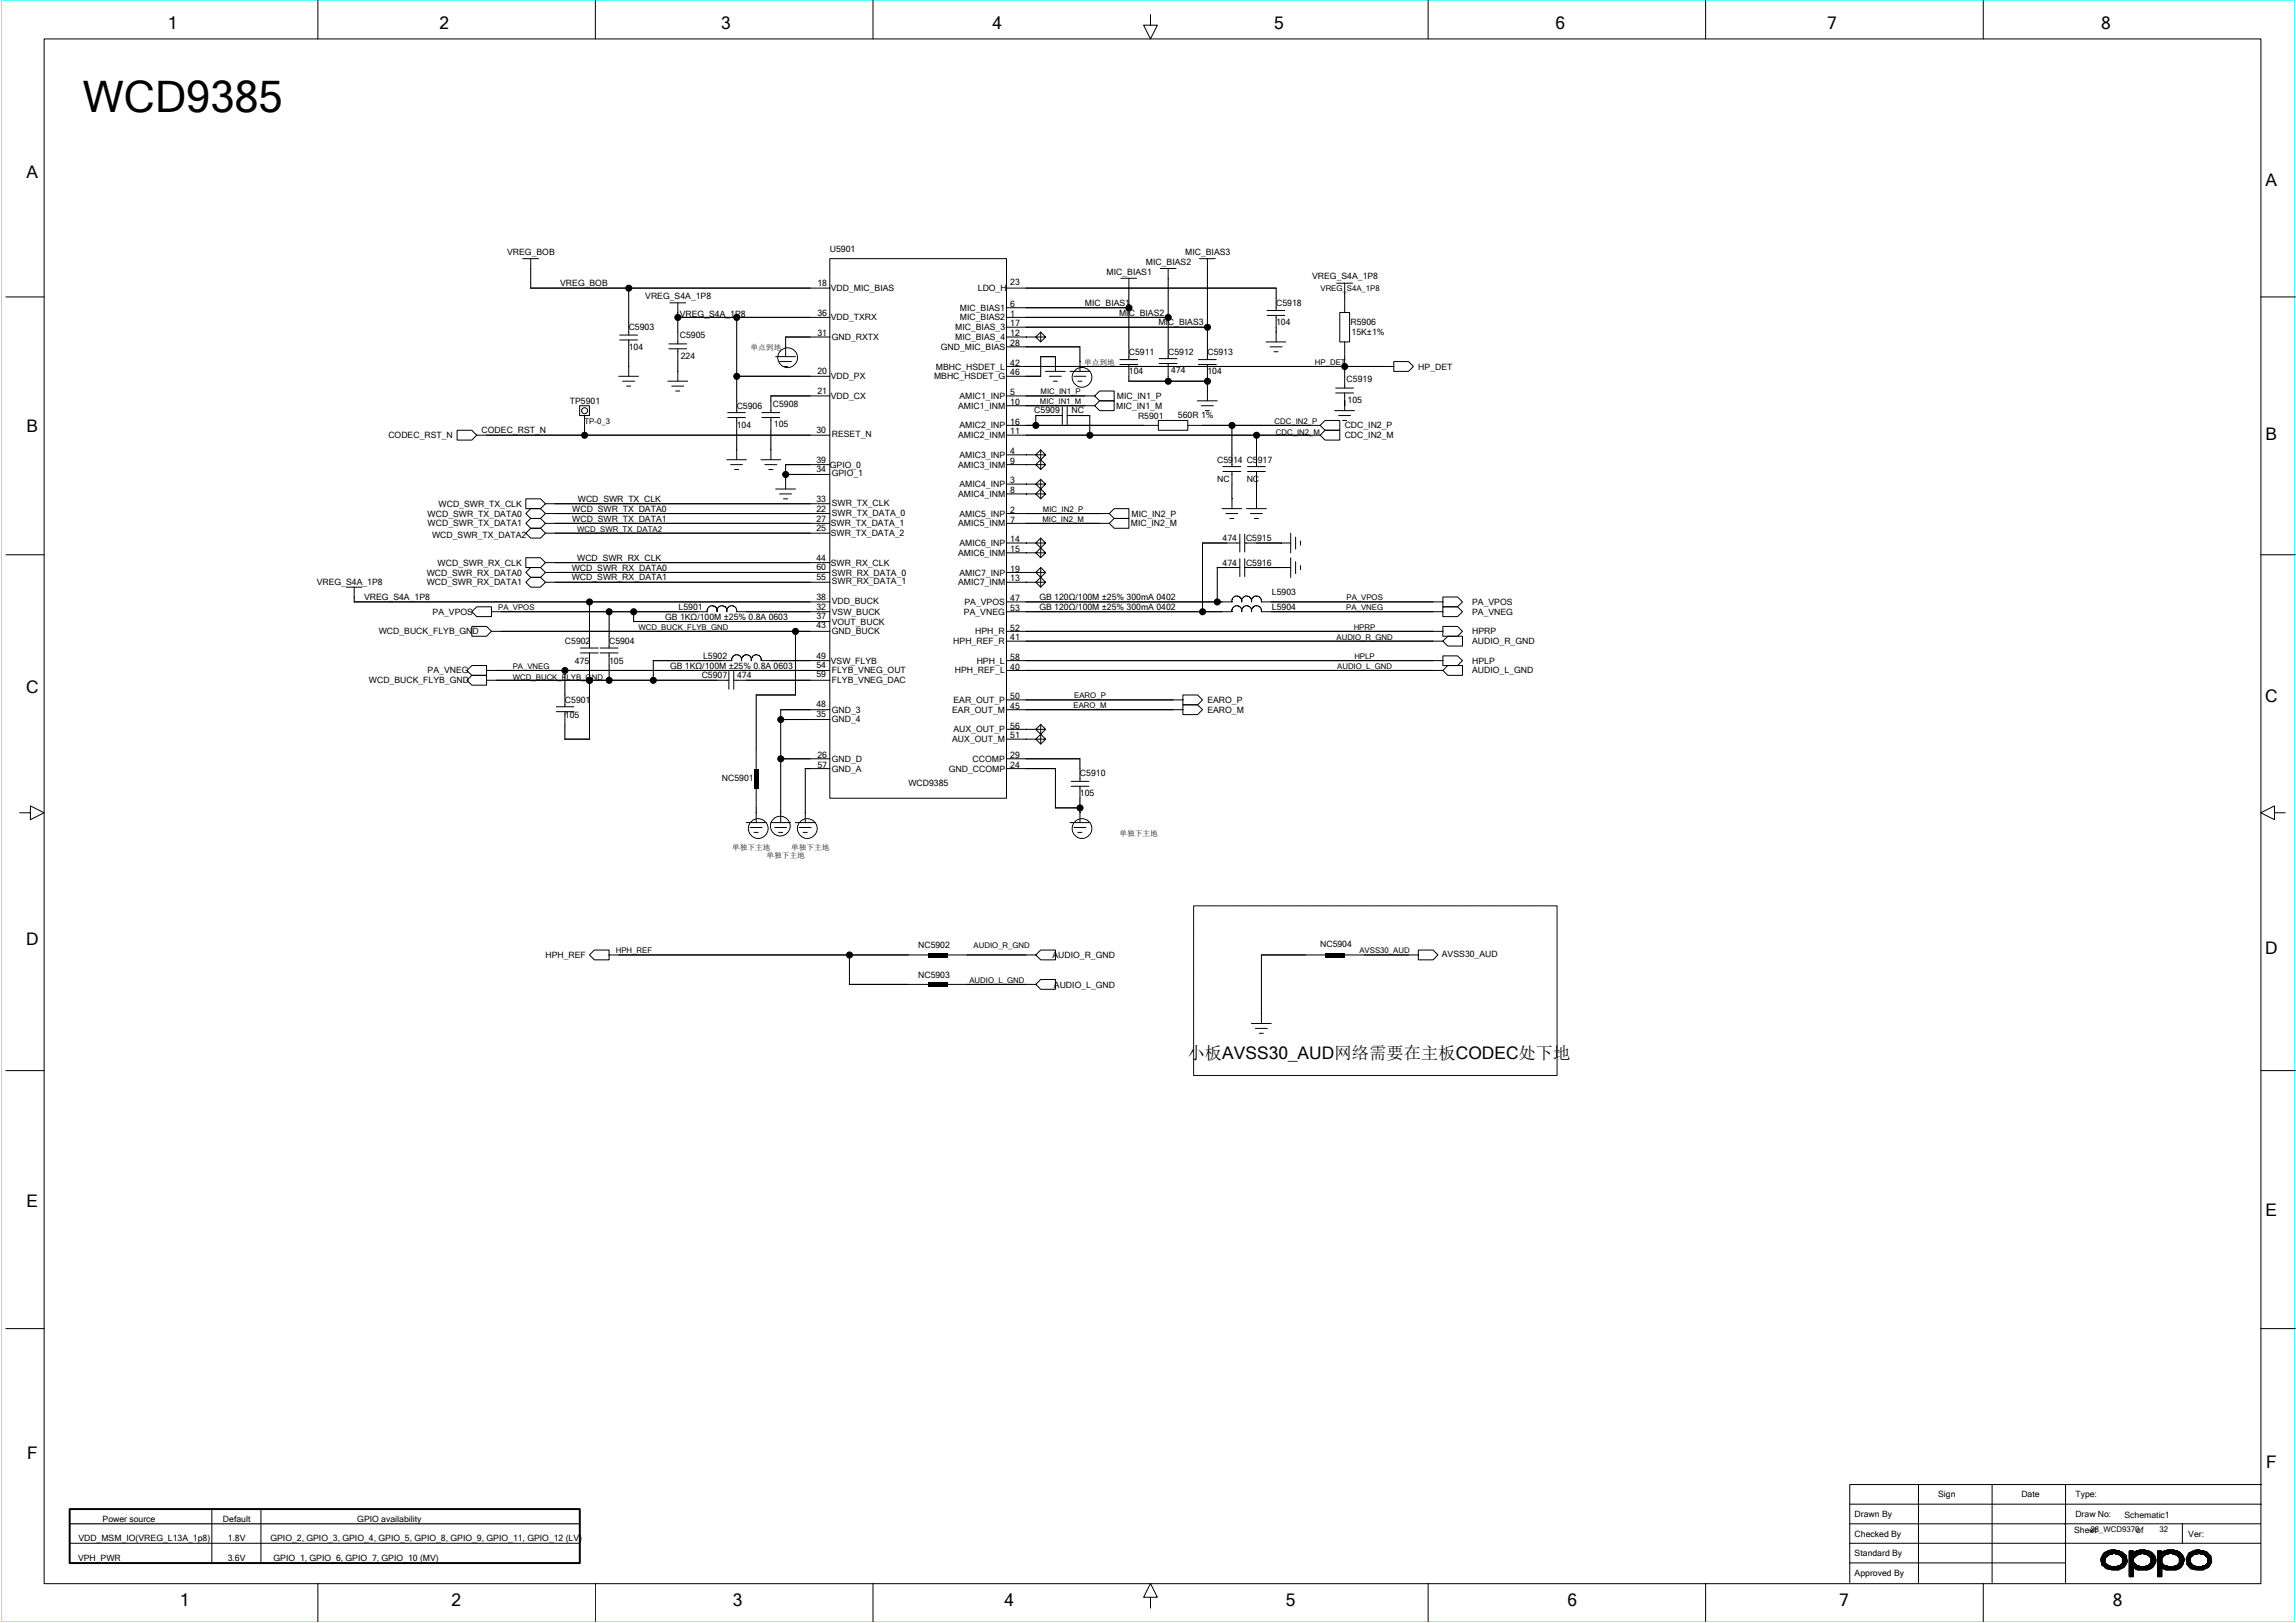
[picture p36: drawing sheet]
<svg xmlns="http://www.w3.org/2000/svg" width="297mm" height="210mm" viewBox="0 0 297 210" stroke-linecap="round" stroke-linejoin="round" font-family="sans-serif">
<defs><g id="words">
<text font-size="5.6" x="10.7" y="14.5">WCD9385</text>
<g font-size="2.2">
<text x="21.7" y="3.8">1</text>
<text x="56.9" y="3.8">2</text>
<text x="93.3" y="3.8">3</text>
<text x="128.4" y="3.8">4</text>
<text x="164.8" y="3.8">5</text>
<text x="201.2" y="3.8">6</text>
<text x="236.4" y="3.8">7</text>
<text x="271.8" y="3.8">8</text>
<text x="3.4" y="23">A</text>
<text x="293.1" y="24.1">A</text>
<text x="3.4" y="55.8">B</text>
<text x="293.1" y="57">B</text>
<text x="3.4" y="89.7">C</text>
<text x="293" y="90.8">C</text>
<text x="3.4" y="122.3">D</text>
<text x="293" y="123.5">D</text>
<text x="153.6" y="137">小板AVSS30_AUD网络需要在主板CODEC处下地</text>
<text x="3.4" y="156.2">E</text>
<text x="293.1" y="157.3">E</text>
<text x="3.5" y="188.8">F</text>
<text x="293.2" y="189.9">F</text>
<text x="23.3" y="207.8">1</text>
<text x="58.4" y="207.8">2</text>
<text x="94.8" y="207.8">3</text>
<text x="130" y="207.8">4</text>
<text x="166.4" y="207.8">5</text>
<text x="202.8" y="207.8">6</text>
<text x="237.9" y="207.8">7</text>
<text x="273.3" y="207.8">8</text>
</g>
<g font-size="1.1">
<text x="65.6" y="33">VREG_BOB</text>
<text x="107.4" y="32.6">U5901</text>
<text x="143.2" y="35.5">MIC_BIAS1</text>
<text x="148.2" y="34.2">MIC_BIAS2</text>
<text x="153.3" y="33">MIC_BIAS3</text>
<text x="72.5" y="37">VREG_BOB</text>
<text x="83.5" y="38.7">VREG_S4A_1P8</text>
<text x="87.9" y="41">VREG_S4A_1P8</text>
<text x="105.7" y="40.8">36</text>
<text x="105.7" y="37">18</text>
<text x="107.5" y="41.4">VDD_TXRX</text>
<text x="107.5" y="37.7">VDD_MIC_BIAS</text>
<text x="124.2" y="40.2">MIC_BIAS1</text>
<text x="124.2" y="41.4">MIC_BIAS2</text>
<text x="126.5" y="37.7">LDO_H</text>
<text x="130.7" y="41">1</text>
<text x="130.7" y="39.7">6</text>
<text x="130.7" y="36.9">23</text>
<text x="140.4" y="39.6">MIC_BIAS1</text>
<text x="144.8" y="40.8">MIC_BIAS2</text>
<text x="165.1" y="39.6">C5918</text>
<text x="169.8" y="36.1">VREG_S4A_1P8</text>
<text x="81.3" y="42.7">C5903</text>
<text x="81.3" y="45.3">104</text>
<text x="87.9" y="43.7">C5905</text>
<text x="88.1" y="46.4">224</text>
<text x="105.7" y="43.5">31</text>
<text x="107.6" y="44">GND_RXTX</text>
<text x="121.1" y="47.8">MBHC_HSDET_L</text>
<text x="121.7" y="45.3">GND_MIC_BIAS</text>
<text x="123.6" y="42.7">MIC_BIAS_3</text>
<text x="123.6" y="44">MIC_BIAS_4</text>
<text x="130.7" y="44.8">28</text>
<text x="130.7" y="43.5">12</text>
<text x="130.7" y="42.2">17</text>
<text x="130.7" y="47.3">42</text>
<text x="146" y="45.9">C5911</text>
<text x="149.9" y="42.1">MIC_BIAS3</text>
<text x="151.1" y="45.9">C5912</text>
<text x="156.2" y="45.9">C5913</text>
<text x="165.1" y="42.1">104</text>
<text x="174.7" y="42.1">R5906</text>
<text x="174.9" y="43.3">15K±1%</text>
<text x="183.5" y="47.8">HP_DET</text>
<text x="73.7" y="52.2">TP5901</text>
<text x="95.3" y="52.9">C5906</text>
<text x="100" y="52.6">C5908</text>
<text x="105.7" y="48.5">20</text>
<text x="105.7" y="51">21</text>
<text x="107.5" y="51.6">VDD_CX</text>
<text x="107.5" y="49.1">VDD_PX</text>
<text x="120.8" y="49.1">MBHC_HSDET_G</text>
<text x="123.9" y="52.9">AMIC1_INM</text>
<text x="124.1" y="51.6">AMIC1_INP</text>
<text x="130.7" y="51.1">5</text>
<text x="130.7" y="52.4">10</text>
<text x="130.7" y="48.6">46</text>
<text x="133.8" y="53.4">C5909</text>
<text x="138.6" y="53.4">NC</text>
<text x="144.4" y="52.9">MIC_IN1_M</text>
<text x="144.5" y="51.6">MIC_IN1_P</text>
<text x="146" y="48.5">104</text>
<text x="151.5" y="48.3">474</text>
<text x="156.2" y="48.5">104</text>
<text x="174.2" y="49.4">C5919</text>
<text x="174.3" y="52.1">105</text>
<text x="50.2" y="56.7">CODEC_RST_N</text>
<text x="62.3" y="56.1">CODEC_RST_N</text>
<text x="95.3" y="55.4">104</text>
<text x="100.1" y="55.3">105</text>
<text x="105.6" y="59.9">39</text>
<text x="105.6" y="56">30</text>
<text x="107.6" y="56.6">RESET_N</text>
<text x="123.9" y="56.7">AMIC2_INM</text>
<text x="124.1" y="55.4">AMIC2_INP</text>
<text x="124.1" y="59.2">AMIC3_INP</text>
<text x="130.7" y="56.2">11</text>
<text x="130.7" y="58.7">4</text>
<text x="130.7" y="54.9">16</text>
<text x="147.2" y="54.2">R5901</text>
<text x="152.4" y="54.1">560R 1%</text>
<text x="157.5" y="59.9">C5914 C5917</text>
<text x="174" y="55.4">CDC_IN2_P</text>
<text x="174" y="56.7">CDC_IN2_M</text>
<text x="56.7" y="65.6">WCD_SWR_TX_CLK</text>
<text x="74.8" y="64.9">WCD_SWR_TX_CLK</text>
<text x="105.6" y="61.1">34</text>
<text x="105.6" y="64.9">33</text>
<text x="107.4" y="60.5">GPIO_0</text>
<text x="107.6" y="61.6">GPIO_1</text>
<text x="107.6" y="65.4">SWR_TX_CLK</text>
<text x="123.9" y="60.5">AMIC3_INM</text>
<text x="123.9" y="64.3">AMIC4_INM</text>
<text x="124.1" y="63">AMIC4_INP</text>
<text x="130.7" y="62.5">3</text>
<text x="130.7" y="63.8">8</text>
<text x="130.7" y="60">9</text>
<text x="157.5" y="62.4">NC</text>
<text x="161.3" y="62.4">NC</text>
<text x="55.3" y="66.8">WCD_SWR_TX_DATA0</text>
<text x="55.3" y="68.1">WCD_SWR_TX_DATA1</text>
<text x="55.9" y="69.6">WCD_SWR_TX_DATA2</text>
<text x="74" y="66.2">WCD_SWR_TX_DATA0</text>
<text x="74" y="67.5">WCD_SWR_TX_DATA1</text>
<text x="105.6" y="68.7">25</text>
<text x="105.6" y="67.5">27</text>
<text x="105.6" y="66.2">22</text>
<text x="107.5" y="68.1">SWR_TX_DATA_1</text>
<text x="107.5" y="69.4">SWR_TX_DATA_2</text>
<text x="107.6" y="66.7">SWR_TX_DATA_0</text>
<text x="123.9" y="68.1">AMIC5_INM</text>
<text x="123.9" y="71.9">AMIC6_INM</text>
<text x="124.1" y="66.8">AMIC5_INP</text>
<text x="124.1" y="70.7">AMIC6_INP</text>
<text x="130.7" y="66.3">2</text>
<text x="130.7" y="70.1">14</text>
<text x="130.7" y="67.6">7</text>
<text x="130.7" y="71.4">15</text>
<text x="146.3" y="68.1">MIC_IN2_M</text>
<text x="146.4" y="66.8">MIC_IN2_P</text>
<text x="158.2" y="70">474</text>
<text x="161.2" y="70">C5915</text>
<text x="41" y="75.7">VREG_S4A_1P8</text>
<text x="47.1" y="77.6">VREG_S4A_1P8</text>
<text x="55.2" y="74.5">WCD_SWR_RX_DATA0</text>
<text x="55.2" y="75.7">WCD_SWR_RX_DATA1</text>
<text x="56.6" y="73.2">WCD_SWR_RX_CLK</text>
<text x="74" y="73.8">WCD_SWR_RX_DATA0</text>
<text x="74" y="75.1">WCD_SWR_RX_DATA1</text>
<text x="74.7" y="72.6">WCD_SWR_RX_CLK</text>
<text x="105.6" y="77.6">38</text>
<text x="105.6" y="72.6">44</text>
<text x="105.6" y="75.1">55</text>
<text x="105.6" y="73.7">60</text>
<text x="107.5" y="73.2">SWR_RX_CLK</text>
<text x="107.6" y="74.5">SWR_RX_DATA_0</text>
<text x="107.6" y="75.6">SWR_RX_DATA_1</text>
<text x="123.9" y="75.7">AMIC7_INM</text>
<text x="124.1" y="74.5">AMIC7_INP</text>
<text x="130.7" y="75.2">13</text>
<text x="130.7" y="77.8">47</text>
<text x="130.7" y="74">19</text>
<text x="134.5" y="77.6">GB 120Ω/100M ±25% 300mA 0402</text>
<text x="158.2" y="73.2">474</text>
<text x="161.2" y="73.2">C5916</text>
<text x="164.5" y="77">L5903</text>
<text x="49" y="82.1">WCD_BUCK_FLYB_GND</text>
<text x="56" y="79.5">PA_VPOS</text>
<text x="73.1" y="83.3">C5902</text>
<text x="78.8" y="83.4">C5904</text>
<text x="86.1" y="80.2">GB 1KΩ/100M ±25% 0.8A 0603</text>
<text x="87.8" y="78.9">L5901</text>
<text x="105.6" y="81.3">43</text>
<text x="105.6" y="80">37</text>
<text x="105.6" y="78.9">32</text>
<text x="107.6" y="79.5">VSW_BUCK</text>
<text x="107.6" y="80.8">VOUT_BUCK</text>
<text x="107.6" y="82.1">GND_BUCK</text>
<text x="107.6" y="78.1">VDD_BUCK</text>
<text x="123.3" y="83.4">HPH_REF_R</text>
<text x="124.7" y="79.5">PA_VNEG</text>
<text x="124.8" y="78.3">PA_VPOS</text>
<text x="126.2" y="82.1">HPH_R</text>
<text x="130.7" y="79">53</text>
<text x="130.7" y="81.6">52</text>
<text x="130.7" y="82.8">41</text>
<text x="134.5" y="78.9">GB 120Ω/100M ±25% 300mA 0402</text>
<text x="164.5" y="78.9">L5904</text>
<text x="190.5" y="78.3">PA_VPOS</text>
<text x="190.5" y="79.5">PA_VNEG</text>
<text x="190.5" y="82.1">HPRP</text>
<text x="190.5" y="83.4">AUDIO_R_GND</text>
<text x="47.7" y="88.4">WCD_BUCK_FLYB_GND</text>
<text x="55.3" y="87.1">PA_VNEG</text>
<text x="74.4" y="85.9">475</text>
<text x="78.8" y="85.9">105</text>
<text x="86.7" y="86.5">GB 1KΩ/100M ±25% 0.8A 0603</text>
<text x="90.8" y="87.8">C5907</text>
<text x="91" y="85.2">L5902</text>
<text x="95.4" y="87.8">474</text>
<text x="105.6" y="85.2">49</text>
<text x="105.6" y="87.6">59</text>
<text x="105.6" y="86.4">54</text>
<text x="107.5" y="85.9">VSW_FLYB</text>
<text x="107.6" y="87.1">FLYB_VNEG_OUT</text>
<text x="107.6" y="88.4">FLYB_VNEG_DAC</text>
<text x="123.5" y="87.1">HPH_REF_L</text>
<text x="126.4" y="85.9">HPH_L</text>
<text x="130.7" y="85.4">58</text>
<text x="130.7" y="86.6">40</text>
<text x="190.5" y="85.9">HPLP</text>
<text x="190.5" y="87.1">AUDIO_L_GND</text>
<text x="73.1" y="92.9">105</text>
<text x="73.1" y="91">C5901</text>
<text x="105.6" y="91.4">48</text>
<text x="105.6" y="92.7">35</text>
<text x="107.6" y="93.5">GND_4</text>
<text x="107.6" y="92.2">GND_3</text>
<text x="123.2" y="92.2">EAR_OUT_M</text>
<text x="123.4" y="91">EAR_OUT_P</text>
<text x="123.4" y="94.8">AUX_OUT_P</text>
<text x="130.7" y="95.5">51</text>
<text x="130.7" y="91.7">45</text>
<text x="130.7" y="90.4">50</text>
<text x="130.7" y="94.3">56</text>
<text x="156.2" y="91">EARO_P</text>
<text x="156.2" y="92.2">EARO_M</text>
<text x="93.4" y="101.1">NC5901</text>
<text x="105.7" y="99.3">57</text>
<text x="105.7" y="98.1">26</text>
<text x="107.6" y="98.6">GND_D</text>
<text x="107.6" y="99.8">GND_A</text>
<text x="117.5" y="101.7">WCD9385</text>
<text x="122.8" y="99.8">GND_CCOMP</text>
<text x="123.2" y="96">AUX_OUT_M</text>
<text x="125.8" y="98.6">CCOMP</text>
<text x="130.7" y="99.3">24</text>
<text x="130.7" y="98.1">29</text>
<text x="139.7" y="100.5">C5910</text>
<text x="139.7" y="103">105</text>
<text x="70.6" y="124">HPH_REF</text>
<text x="118.8" y="122.7">NC5902</text>
<text x="136.2" y="124">AUDIO_R_GND</text>
<text x="170.8" y="122.5">NC5904</text>
<text x="186.5" y="123.8">AVSS30_AUD</text>
<text x="118.8" y="126.5">NC5903</text>
<text x="136.4" y="127.8">AUDIO_L_GND</text>
<text x="13.3" y="196.9">Power source</text>
<text x="28.8" y="196.9">Default</text>
<text x="46.2" y="196.9">GPIO availability</text>
<text x="239.9" y="196.3">Drawn By</text>
<text x="250.7" y="193.7">Sign</text>
<text x="261.5" y="193.7">Date</text>
<text x="268.5" y="193.7">Type:</text>
<text x="268.5" y="196.3">Draw No:</text>
<text x="274.8" y="196.4">Schematic1</text>
<text x="10.1" y="202">VPH_PWR</text>
<text x="10.1" y="199.4">VDD_MSM_IO(VREG_L13A_1p8)</text>
<text x="29.5" y="202">3.6V</text>
<text x="29.5" y="199.4">1.8V</text>
<text x="35" y="199.4">GPIO_2, GPIO_3, GPIO_4, GPIO_5, GPIO_8, GPIO_9, GPIO_11, GPIO_12 (LV)</text>
<text x="35.4" y="202">GPIO_1, GPIO_6, GPIO_7, GPIO_10 (MV)</text>
<text x="239.9" y="198.8">Checked By</text>
<text x="239.9" y="201.3">Standard By</text>
<text x="239.9" y="203.9">Approved By</text>
<text x="268.3" y="198.3">Sheet</text>
<text x="283.1" y="198.8">Ver:</text>
</g>
<g font-size="1">
<text x="170.8" y="37.7">VREG_S4A_1P8</text>
<text x="97.1" y="45.3">单点到地</text>
<text x="140.3" y="47.2">单点到地</text>
<text x="170.1" y="47.2">HP_DET</text>
<text x="134.5" y="52.3">MIC_IN1_M</text>
<text x="134.6" y="51">MIC_IN1_P</text>
<text x="75.6" y="54.8">TP-0_3</text>
<text x="164.9" y="54.8">CDC_IN2_P</text>
<text x="165.1" y="56.2">CDC_IN2_M</text>
<text x="74.7" y="68.8">WCD_SWR_TX_DATA2</text>
<text x="134.8" y="67.5">MIC_IN2_M</text>
<text x="134.9" y="66.2">MIC_IN2_P</text>
<text x="174.2" y="77.7">PA_VPOS</text>
<text x="64.4" y="78.9">PA_VPOS</text>
<text x="82.6" y="81.5">WCD_BUCK_FLYB_GND</text>
<text x="172.9" y="82.7">AUDIO_R_GND</text>
<text x="174.2" y="78.9">PA_VNEG</text>
<text x="175.1" y="81.5">HPRP</text>
<text x="66.3" y="86.5">PA_VNEG</text>
<text x="66.4" y="87.9">WCD_BUCK_FLYB_GND</text>
<text x="173" y="86.5">AUDIO_L_GND</text>
<text x="175.2" y="85.3">HPLP</text>
<text x="138.9" y="91.6">EARO_M</text>
<text x="139" y="90.3">EARO_P</text>
<text x="94.7" y="110">单独下主地</text>
<text x="99.2" y="111">单独下主地</text>
<text x="102.3" y="110">单独下主地</text>
<text x="144.8" y="108.1">单独下主地</text>
<text x="79.7" y="123.3">HPH_REF</text>
<text x="126" y="122.7">AUDIO_R_GND</text>
<text x="175.9" y="123.3">AVSS30_AUD</text>
<text x="125.4" y="127.1">AUDIO_L_GND</text>
<text x="270.5" y="198.2">28_WCD9370of</text>
<text x="279.4" y="198.2">32</text>
</g>
</g></defs>
<path d="M.1 0h296.8v209.8h-296.8z" fill="none" stroke="#0ff" stroke-width=".13"/>
<g fill="none" stroke="#000" stroke-width=".13">
<path d="M5.7 5h286.8v199.9h-286.8zM41.1 .1v4.9M77 .1v4.9M112.9 .1v4.9M148.8 1.9v1.4h.9l-.9 1.7-.8-1.7h.8M184.8 .1v4.9M220.7 .1v4.9M256.6 .1v4.9M.8 38.4h4.9M67.6 33.5h2.1M68.6 37.3h38.8M68.7 33.5v3.8"/>
<path d="M81.3 37.3v6M86.7 39.2h2M87.7 39.2v5.3M107.4 33.5h22.8v69.8h-22.8zM130.2 37.3h34.9v2.9M130.2 39.8h15.8M130.2 33.5h.1M145 36h2.1M146 36v10.5M150.1 34.7h2M151.1 34.7v11.7M155.2 33.5h2"/>
<path d="M156.2 33.5v13M172.9 36.6h2.1M174 36.6v3.8M292.5 38.4h4.5M59.1 55.7h1.9l.7 .6-.7 .6h-1.9zM61.7 56.3h45.7M75 52.5h1.3v1.3h-1.3zM75.6 53.7v2.6M80 48.7h2.6M80.2 43.3h2.3M80.2 44h2.3M80.6 49.3h1.5"/>
<path d="M81.1 50h.5M81.3 44v4.7M86.4 49.3h2.6M86.5 45.1h2.3M86.5 44.5h2.3M86.9 50h1.6M87.4 50.6h.5M87.7 41.1h19.7M87.7 45.1v4.2M94 59.5h2.6M94.1 54h2.3M94.1 53.4h2.3"/>
<path d="M95.3 48.7h12.1M95.3 41.1v12.3M95.3 54v5.5M98.4 59.5h2.6M98.6 54h2.3M98.6 53.4h2.3M99.7 51.2h7.7M99.7 54v5.5M99.7 51.2v2.2M100.3 46.1h2.6M100.9 46.8h1.5M101.4 47.4h.5"/>
<path d="M101.6 43.6h5.8M101.6 43.6v2.5M130.2 47.4h50.1M130.2 56.3h40.6M130.2 44.9h9.5v3.1M130.2 48.7h4.4M130.2 52.5h11.4M130.2 55h19.7M130.2 41.1h20.9M130.2 43.6h3.8M130.2 51.2h11.4M130.2 42.3h26"/>
<path d="M130.2 58.8h3.8M134 58.8h1.3l-.7 .7-.6-.7 .6-.6 .7 .6M134 43.6h1.3l-.7 .6-.6-.6 .6-.6 .7 .6M134.6 46.1h1.9v1.9M134.6 46.1v2.6M134.6 58.2v2.5M134.6 42.9v1.3M135.3 48h2.5M135.8 48.7h1.5M136.3 49.3h.5M137.4 53.8h-3.4v1.3M137.4 52.6v2.3"/>
<path d="M138.1 53.8h2.9v2.5M138.1 52.6v2.3M138.4 48h2.6M138.9 48.7h1.6M139.4 49.3h.6M141.6 51.2l.7-.6h1.8v1.3h-1.8zM141.6 52.5l.7-.6h1.8v1.2h-1.8zM144.9 46.5h2.3M144.9 47.2h2.3M146 49.3h10.2M146 47.2v2.1M149.9 54.4h3.8v1.3h-3.8z"/>
<path d="M150 47h2.3M150 46.4h2.3M151.1 47v2.3M153.6 55h17.2M154.9 51.9h2.6M155 46.5h2.3M155 47.2h2.3M155.4 52.5h1.6M155.9 53.1h.6M156.2 47.2v4.7M159.4 55v5.4M162.6 56.3v4.1"/>
<path d="M163.8 44.2h2.5M163.9 40.2h2.3M163.9 40.8h2.3M164.3 44.9h1.6M164.8 45.5h.6M165.1 40.8v3.4M170.8 56.3l.6-.6h1.9v1.2h-1.9zM171.4 54.4h1.9v1.3h-1.9l-.6-.7zM172.7 53.1h2.5M172.8 50.8h2.3M172.8 50.2h2.3M173.2 53.8h1.5"/>
<path d="M173.3 40.4h1.3v3.8h-1.3zM173.7 54.4h.5M174 44.2v6M174 50.8v2.3M180.3 46.8h1.9l.7 .6-.7 .6h-1.9zM.8 71.8h4.9M44.8 76h2M45.8 77.9h61.6M45.8 76v1.9M61.7 78.5h1.9v1.3h-1.9l-.7-.7zM63.6 79.1h27.9M68 72.2h1.9l.7 .6-.7 .6h-1.9z"/>
<path d="M68 64.5h1.9l.7 .7-.7 .6h-1.9zM68 66.4l.7-.6h1.2l.7 .6-.7 .7h-1.2zM68 74.1l.7-.7h1.2l.7 .7-.7 .6h-1.2zM68 67.7l.7-.6h1.2l.7 .6-.7 .6h-1.2zM68 75.3l.7-.6h1.2l.7 .6-.7 .7h-1.2zM68 69l.7-.7h1.2l.7 .7-.7 .6h-1.2zM70.5 72.8h36.9M70.5 65.2h36.9M70.5 66.4h36.9M70.5 74.1h36.9M70.5 67.7h36.9M70.5 75.3h36.9"/>
<path d="M70.5 69h36.9M76.3 77.9v5.9M78.8 79.1v4.7M82 79.1v1.3M92 78.4a.67 .67 0 0 1 .8 .6M92 78.4l-.4 .3-.1 .4M92.8 78.9v.2a.64 .64 0 0 1 .5-.7 .64 .64 0 0 1 .7 .6M94.5 78.4a.67 .67 0 0 1 .8 .6M94.5 78.4a.64 .64 0 0 0-.5 .7v-.2M94.5 60.1h1.6M95 60.7h.6M95.3 78.9v.2"/>
<path d="M99 60.1h1.5M99.5 60.7h.5M100.3 63.3h2.6M100.9 63.9h1.5M101.4 64.5h.5M101.6 60.1h5.8M101.6 61.4h5.8M101.6 60.1v3.2M107.4 79.1h-12.1M130.2 60.1h3.8M130.2 63.9h3.8M130.2 66.4h13.3"/>
<path d="M130.2 74.1h3.8M130.2 67.7h13.3M130.2 75.3h3.8M130.2 79.1h29.2M130.2 62.6h3.8M130.2 71.5h3.8M130.2 70.3h3.8M134 62.6h1.3l-.7 .7-.6-.7 .6-.6 .7 .6M134 63.9h1.3l-.7 .6-.6-.6 .6-.6 .7 .6M134 70.3h1.3l-.7 .6-.6-.6 .6-.7 .7 .7M134 71.5h1.3l-.7 .7-.6-.7 .6-.6 .7 .6M134 60.1h1.3l-.7 .6-.6-.6 .6-.6 .7 .6"/>
<path d="M134 74.1h1.3l-.7 .6-.6-.6 .6-.7 .7 .7M134 75.3h1.3l-.7 .7-.6-.7 .6-.6 .7 .6M134.6 62v2.5M134.6 69.6v2.6M134.6 73.4v2.6M143.5 66.4l.6-.6h1.9v1.3h-1.9zM144.1 67.1h1.9v1.2h-1.9l-.6-.6zM155.6 70.3h4.8M155.6 70.3v8.9M157.5 73.4h2.9M157.5 73.4v4.5M158.1 65.8h2.6"/>
<path d="M158.2 61h2.3M158.2 60.4h2.3M158.6 66.4h1.5M159.1 67.1h.5M159.4 61v4.8M159.4 77.9h-29.2M159.9 78.4a.67 .67 0 0 1 .8 .6M159.9 77.1h.2a.64 .64 0 0 1 .6 .6M159.9 77.1a.63 .63 0 0 0-.5 .8M159.9 78.4a.63 .63 0 0 0-.5 .7M160.4 69.1v2.3M160.4 72.3v2.3"/>
<path d="M160.7 78.9v.2a.64 .64 0 0 1 .5-.7 .64 .64 0 0 1 .7 .6M160.7 77.7v.2a.64 .64 0 0 1 .5-.8 .64 .64 0 0 1 .7 .6M161 70.3h6M161 73.4h6M161 69.1v2.3M161 72.3v2.3M161.3 65.8h2.5M161.4 61h2.3M161.4 60.4h2.3M161.8 66.4h1.5M161.9 78.9v.2a.64 .64 0 0 1 .6-.7 .64 .64 0 0 1 .7 .6M161.9 77.7v.2a.64 .64 0 0 1 .6-.8 .64 .64 0 0 1 .7 .6"/>
<path d="M162.3 67.1h.5M162.6 61v4.8M163.2 77.9h23.5M163.2 77.7v.2M163.2 78.9v.2M167 69v2.5M167 72.2v2.5M167.6 69.5v1.5M167.6 72.7v1.5M168.3 70v.5M168.3 73.2v.5M186.7 77.2h1.9l.6 .7-.6 .6h-1.9z"/>
<path d="M186.7 78.5h1.9l.6 .6-.6 .7h-1.9zM186.7 79.1h-23.5M292.5 71.8h4.5M61 81h1.9l.7 .7-.7 .6h-1.9zM61 87.4h1.9v1.2h-1.9l-.6-.6zM61 86.1h1.9v1.3h-1.9l-.6-.7zM62.9 86.7h44.5M62.9 88h31.4M63.6 81.7h43.8M72 92.1h2.2M72 91.4h2.2M73.1 92.1v3.6"/>
<path d="M73.1 86.7v4.7M75.1 84.5h2.3M75.1 83.8h2.3M76.3 84.5v11.1h-3.2M77.7 84.5h2.3M77.7 83.8h2.3M78.8 84.5v3.5M82 80.4h25.4M84.5 85.5h10.2M84.5 85.5v2.5M94.3 86.9v2.3M94.7 85.5a.64 .64 0 0 1 .6-.8 .64 .64 0 0 1 .6 .8 .65 .65 0 0 1 .7-.8 .65 .65 0 0 1 .6 .8 .64 .64 0 0 1 .6-.8 .64 .64 0 0 1 .6 .8h9"/>
<path d="M94.9 88h12.5M94.9 86.9v2.3M97.8 89.9h5.1M97.8 89.9v9.6M101 93.1h6.4M101 91.8h6.4M101 98.2h6.4M101 91.8v14.6M102.9 81.7v8.2M104.2 99.4h3.2M104.2 99.4v7M130.2 98.2h9.5v2.9"/>
<path d="M130.2 99.4h6.3v5.1M130.2 85.5h56.5M130.2 86.7h56.5M130.2 81.7h56.5M130.2 91.8h22.9M130.2 83h56.5M130.2 90.6h22.9M130.2 95.6h3.8M130.2 94.4h3.8M134 94.4h1.3l-.7 .6-.6-.6 .6-.7 .7 .7M134 95.6h1.3l-.7 .7-.6-.7 .6-.6 .7 .6M134.6 93.7v2.6"/>
<path d="M153 89.9h1.9l.7 .7-.7 .6h-1.9zM153 91.2h1.9l.7 .6-.7 .7h-1.9zM186.7 81h1.9l.6 .7-.6 .6h-1.9zM186.7 84.9h1.9l.6 .6-.6 .6h-1.9zM187.3 86.1h1.9v1.3h-1.9l-.6-.7zM187.3 82.3h1.9v1.3h-1.9l-.6-.6zM2.5 105.2h1.4v-.9l1.8 .9-1.8 .8v-.8M96.5 106.4h2.6M97 107.1h1.6M97.6 107.7h.5M97.8 102v4.4M99.7 106.4h2.6"/>
<path d="M100.2 107.1h1.6M100.7 107.7h.6M102.9 106.4h2.5M103.4 107.1h1.5M103.9 107.7h.5M136.5 104.5h3.2M138.4 106.4h2.6M138.6 101.1h2.3M138.6 101.7h2.3M138.9 107.1h1.6M139.4 107.7h.6M139.7 101.7v4.7"/>
<path d="M154.4 117.2h47v21.9h-47zM294.3 105.2v-.9l-1.8 .9 1.8 .8v-.8h1.4M.8 138.5h4.9M76.9 122.9h1.9v1.3h-1.9l-.6-.7zM78.8 123.5h41.3M109.9 127.4h10.2M109.9 123.5v3.9M122.6 123.5h11.4M122.6 127.4h11.4M134.6 126.7h1.9v1.3h-1.9l-.6-.6zM134.6 122.9h1.9v1.3h-1.9l-.6-.7zM161.9 132.4h2.6"/>
<path d="M162.4 133.1h1.6M162.9 133.7h.5M163.2 123.5h8.2M163.2 123.5v8.9M173.9 123.5h9.6M183.5 122.9h1.9l.6 .6-.6 .7h-1.9zM292.5 138.5h4.5M.8 171.9h4.9M292.5 171.9h4.5M9 199.7h66M27.4 195.2v7M33.8 195.2v7"/>
<path d="M239.3 194.6h53.3M248.2 192v12.7M257.7 192v12.7M267.2 192v12.7M282.3 197.1v2.6M292.5 199.7h-53.2M292.5 197.1h-53.2M292.6 192.1h-53.3v12.6M41.1 204.9v4.9M77 204.9v4.9M112.9 204.9v4.9M148.8 206.7h.9l-.9-1.8-.8 1.8h.8v1.3"/>
<path d="M184.8 204.9v4.9M220.7 204.9v4.9M239.3 202.2h27.9M256.6 204.9v4.9M271.8 201.6h.6M271.8 201.7h.5M271.8 201.8h.5M271.8 202h.5M271.8 202.1h.5M271.9 201.3h.8M271.9 202.3h.7M271.9 202.5h.8"/>
<path d="M271.9 202.2h.4M271.9 201.4v1.1M272 202.6h.8M272.1 201.2v1.3M272.1 201.2v1.4h.6M272.2 202.2v.4h.7M272.2 200.9a2.21 2.21 0 0 1 2.9 .4l.1 .8-.4 .6-.7 .4h-.7l-.8-.1-.7-.5-.1-.8zM272.2 201v1.6v-1.5v.1M272.3 201.6l.5-.4 .6-.3 .8 .3 .4 .4v.6l-.4 .4-.8 .1-.6-.1-.5-.4zM272.3 200.9v1.8h2.5v-1.7M272.3 200.8h2.2M272.4 200.8v.7"/>
<path d="M272.4 202.3v.5M272.6 202.5v.5h1.9M272.6 200.8v.6h-.7M272.7 200.7v.5M272.7 202.4v.6M272.7 200.7h1.4M272.8 200.7v.5h-.8M272.8 202.6v.4M272.9 200.7v.4M272.9 202.6v.4M272.9 200.6h.8M273.1 202.7v.4"/>
<path d="M273.1 200.7v.4M273.2 203.1h1M273.2 200.5v.6M273.2 202.7v.4M273.3 200.5v.6h-1.3M273.3 202.7v.4M273.4 200.5v.4M273.4 202.7v.4M273.6 200.5v.4M273.6 202.7v.4M273.7 200.5v.6h1.2M273.7 202.7v.4"/>
<path d="M273.8 200.7v.4M273.8 202.7v.4M274 200.7v.4M274 202.6v.5M274.1 202.6h.9M274.1 200.7v.4M274.1 202.6v.5M274.1 201.2h.9v1.3h-.7M274.2 200.7v.5M274.2 202.6v.4M274.3 201.3h.8v1h-.7M274.3 202.4v.6h-1.5"/>
<path d="M274.3 200.8v.5M274.4 201.4h.7M274.5 202.3v.5M274.5 200.8v.6M274.6 201.8h.6M274.6 202h.6M274.6 202.1h.6M274.6 202.2h.5M274.6 201.6h.5M274.6 201.7h.5M274.6 202.2v.6M274.6 200.8v.8"/>
<path d="M274.6 200.9h-2.4M274.7 200.9v1.9h-2.4M275.5 200.8h2.8M275.5 200.9h2.9M275.5 203h.5M275.5 203.1h.5M275.5 200.7h.5M275.5 203.2h.5M275.5 203.3h.5M275.5 203.5h.5M275.5 203.6h.5M275.5 203.7h.5"/>
<path d="M275.5 203.9h.5M275.5 201.2h1.1M275.5 202.6h1M275.5 202.5h.9M275.5 202.3h.7M275.5 202.2h.6M275.5 201.6h.5M275.5 201.7h.5M275.5 201.8h.5M275.5 202h.5M275.5 202.1h.5M275.5 200.7v3.3h.5v-3.3"/>
<path d="M275.5 200.7h.5v.2v-.1h.1a2.27 2.27 0 0 1 2.3 .1 1.03 1.03 0 0 1 .3 1.6l-.3 .3-.5 .3h-1.4l-.5-.3v1.2h-.5zM275.6 200.7v3.3M275.7 200.7v3.3M275.9 200.7v3.3M276 201.6l.5-.4 .6-.3 .8 .3 .4 .4v.6l-.4 .4-.8 .1-.6-.1-.5-.4zM276.1 200.8v.8M276.1 202.2v.6M276.2 203h2.1M276.2 200.8v.6h-.7M276.2 202.3v.7M276.3 200.7h1.7M276.4 200.7v.6h-.9"/>
<path d="M276.4 202.4v.6M276.5 200.7v.5M276.5 202.6v.5M276.6 200.7v.4M276.6 202.6v.5M276.8 202.6v.5M276.8 200.5v.6M276.9 200.6h.6M276.9 202.7v.4M276.9 200.5v.6h-1.4M277 202.7v.4M277 200.5v.6"/>
<path d="M277.1 202.7v.4M277.1 200.5v.4M277.3 202.7v.4M277.3 200.5v.6M277.4 202.7v.4M277.4 200.5v.6h1.1M277.5 202.7v.4M277.5 200.5v.6M277.6 202.6v.5M277.6 200.7v.4M277.7 201.2h1v1.4M277.7 202.6h.8"/>
<path d="M277.8 202.6v.5M277.8 200.7v.4M277.9 202.6v.5h-1.4M277.9 200.7v.5M278 201.3h.8v1h-.7M278 202.5h.7M278 202.4v.6M278 200.7v.6M278.1 201.4h.7M278.1 202.3v.7M278.1 200.8v.6M278.3 202.2h.6"/>
<path d="M278.3 201.7h.6M278.3 201.8h.6M278.3 202.1h.6M278.3 201.6h.5M278.3 202.2v.6M278.3 200.8v.8M278.4 200.9v1.9h-2.9M278.5 201v1.7h-3M278.9 201.8v.2h-.6M279.1 203h.6M279.1 203.1h.6M279.1 203.2h.6"/>
<path d="M279.1 203.3h.6M279.1 203.5h.6M279.1 203.6h.6M279.1 203.7h.6M279.1 203.9h.6M279.1 200.9h3M279.1 200.8h2.9M279.1 200.7h.6M279.1 201.2h1.1M279.1 202.6h1.1M279.1 202.5h.8M279.1 202.3h.7"/>
<path d="M279.1 202.2h.6M279.1 201.6h.6M279.1 201.7h.6M279.1 201.8h.6M279.1 202h.6M279.1 202.1h.6M279.2 200.7v3.3h.5v-3.3M279.2 200.7h.5v.2v-.1h.1a2.17 2.17 0 0 1 2.4 .3l.1 .2a.49 .49 0 0 1 .2 .8v.2a1.37 1.37 0 0 1-.9 .8h-1.4l-.5-.3v1.2h-.5zM279.3 200.7v3.3M279.4 200.7v3.3M279.5 200.7v3.3M279.8 202.3v.5"/>
<path d="M279.8 200.8v.6h-.7M279.9 203h2.1M279.9 202.4v.6M279.9 200.7v.6h-.8M280 200.7h1.7M280.1 202.6v.4M280.1 200.7v.5M280.1 201.2l.7-.3 .8 .3 .4 .4v.6l-.4 .4-.8 .1-.7-.1-.4-.4v-.6zM280.2 202.6v.5M280.2 200.7v.4M280.3 202.6v.5M280.3 200.5v.6"/>
<path d="M280.4 202.6v.5M280.4 200.5v.6h-1.3M280.6 202.7v.4M280.6 200.5v.6M280.7 202.7v.4M280.7 200.5v.4M280.8 202.7v.4M280.8 200.5v.4M280.9 202.7v.4M280.9 200.5v.4M281.1 202.7v.4M281.1 200.5v.6h1.1"/>
<path d="M281.2 202.7v.4M281.2 200.5v.6M281.3 202.6v.5M281.3 200.5v.6M281.4 201.2h.9M281.4 202.6v.5M281.4 200.7v.4M281.5 202.6h.7M281.6 202.6v.5h-1.4M281.6 200.7v.5M281.7 201.3h.8v1h-.7M281.7 202.5h.6"/>
<path d="M281.7 202.4v.6M281.7 200.7v.6M281.8 201.4h.7M281.8 202.3v.7M281.8 200.8v.6M281.9 201.6h.7M281.9 201.7h.7M281.9 201.8h.7M281.9 202h.7M281.9 202.2h.6M281.9 202.1h.6M282 200.8v2"/>
<path d="M282.1 200.9v1.9h-3M282.2 201v1.7h-3.1M282.3 201.2v1.4M282.3 202.4v.2M282.8 201.7h.5M282.8 201.8h.6M282.8 202h.6M283 201.6h.3M283 202.3h.5M283 202.2h.4M283 201.3v1.2h.6M283 202.1h.4"/>
<path d="M283.1 201.2h.7M283.1 202.6h.7M283.1 201v1.6M283.2 200.9h2.4M283.2 200.9v1.8h2.5v-1.7M283.2 200.9a2.06 2.06 0 0 1 2.8 .4l.1 .8-.4 .6-.7 .4-1.5-.1-.5-.5-.2-.8zM283.3 200.9v1.9h2.3M283.4 200.8h2.1M283.5 202.2v.8h1.7v-.4M283.5 200.8v.6h-.5M283.6 202.3v.7M283.6 200.8v.5h-.5"/>
<path d="M283.7 200.7h1.3M283.7 202.4v.6M283.7 200.7v.5M283.7 201.2l.8-.3 .7 .3 .4 .4v.6l-.4 .4-.7 .1-.8-.1-.4-.4v-.6zM283.8 202.6v.4M283.8 200.7v.4M283.9 200.6h.7M284 202.6v.5M284 200.7v.4M284.1 202.7v.4M284.1 200.7v.4M284.2 202.7v.4"/>
<path d="M284.2 200.5v.6h-1M284.3 202.7v.4M284.3 200.5v.6M284.5 202.7v.4M284.5 200.5v.4M284.6 202.7v.4M284.6 200.5v.6M284.7 200.7v.4h1M284.7 202.7v.4M284.9 200.7v.4M284.9 202.7v.4M285 200.7v.4"/>
<path d="M285 202.6v.5M285.1 200.7v.4M285.1 202.6v.5h-1M285.2 200.7v.5h.7v1.4h-.9M285.3 201.3h.7v1h-.5M285.3 202.5h.6M285.4 200.8v.5M285.4 202.4v.6M285.5 201.4h.5M285.5 200.8v.6M285.5 202.3v.5M285.6 201.8h.5"/>
<path d="M285.6 202h.5M285.6 202.1h.5M285.6 202.2h.4M285.6 201.6h.4M285.6 201.7h.4M285.6 200.9v1.9"/>
<circle cx="81.3" cy="37.3" r=".39"/>
<circle cx="146.1" cy="39.8" r=".39"/>
<circle cx="75.6" cy="53.1" r=".39"/>
<circle cx="75.6" cy="56.3" r=".39"/>
<circle cx="87.7" cy="41.1" r=".39"/>
<circle cx="95.3" cy="41.1" r=".39"/>
<circle cx="95.3" cy="48.7" r=".39"/>
<circle cx="101.9" cy="46.3" r="1.28"/>
<circle cx="134" cy="55" r=".39"/>
<circle cx="140" cy="48.8" r="1.28"/>
<circle cx="141" cy="56.3" r=".39"/>
<circle cx="151.1" cy="49.3" r=".39"/>
<circle cx="151.1" cy="41.1" r=".39"/>
<circle cx="156.2" cy="49.3" r=".39"/>
<circle cx="156.2" cy="42.3" r=".39"/>
<circle cx="159.4" cy="55" r=".39"/>
<circle cx="162.6" cy="56.3" r=".39"/>
<circle cx="174" cy="47.4" r=".39"/>
<circle cx="76.3" cy="77.9" r=".39"/>
<circle cx="78.8" cy="79.2" r=".39"/>
<circle cx="82" cy="79.2" r=".39"/>
<circle cx="101.6" cy="61.4" r=".39"/>
<circle cx="155.6" cy="79.2" r=".39"/>
<circle cx="157.5" cy="77.9" r=".39"/>
<circle cx="73.1" cy="86.7" r=".39"/>
<circle cx="76.3" cy="88" r=".39"/>
<circle cx="78.8" cy="88" r=".39"/>
<circle cx="84.5" cy="88" r=".39"/>
<circle cx="101" cy="93.1" r=".39"/>
<circle cx="101" cy="98.2" r=".39"/>
<circle cx="102.9" cy="81.7" r=".39"/>
<circle cx="98.1" cy="107.2" r="1.28"/>
<circle cx="101" cy="106.9" r="1.28"/>
<circle cx="104.4" cy="107.2" r="1.28"/>
<circle cx="139.7" cy="104.5" r=".39"/>
<circle cx="140" cy="107.2" r="1.28"/>
<circle cx="109.9" cy="123.6" r=".39"/>
</g>
<g fill="#000">
<path d="M165.1 37.3v1.2zM174 37.9v.6zM75.6 55v1.3zM81.3 45.5v1.9zM87.7 46.8v1.2zM87.7 41.1v1.9zM87.7 40.4v.7zM99.7 51.2v.7zM101.6 43.6v1.3zM132.7 48.7h1.9zM132.7 55h1.3zM134 53.8v1.2z"/>
<path d="M134 53.8h1.9zM134.6 46.1h1.9zM136.5 46.1v.7zM139.7 44.9v1.9zM139.7 53.8h1.3zM146 48.7v.6zM151.1 48.7v.6zM156.2 49.3v1.3zM156.2 48.7v.6zM165.1 42.3v.7zM174 47.4v1.3zM174 46.1v1.3z"/>
<path d="M174 51.9v.6zM45.8 77.2v.7zM82 79.1v1.3zM101.6 60.1v1.3zM101.6 61.4v.6zM157.5 77.9h.6zM157.5 73.4h1.2zM159.4 62.6v1.9zM162.6 62.6v1.9zM73.1 93.7v1.9zM76.3 86.1v1.9zM78.8 86.1v1.9z"/>
<path d="M97.6 99.4h.5v2.6h-.5zM101 91.8v1.3zM102.9 81.7h1.9zM104.2 99.4h.6zM139.7 98.2v1.2zM97.8 104.5v.7zM139.7 104.5v.7zM139.7 103.3v1.2zM120 123.3h2.6v.5h-2.6zM120 127.1h2.6v.5h-2.6zM171.4 123.3h2.6v.5h-2.6z"/>
</g>
<path d="M9 197.1h66" fill="none" stroke="#000" stroke-width=".15"/>
<path d="M9 195.2h66v7h-66z" fill="none" stroke="#000" stroke-width=".25"/>
<g fill="#000">
<circle cx="81.3" cy="37.3" r=".4"/>
<circle cx="146" cy="39.8" r=".4"/>
<circle cx="75.6" cy="56.3" r=".4"/>
<circle cx="87.7" cy="41.1" r=".4"/>
<circle cx="95.3" cy="41.1" r=".4"/>
<circle cx="95.3" cy="48.7" r=".4"/>
<circle cx="134" cy="55" r=".4"/>
<circle cx="141" cy="56.3" r=".4"/>
<circle cx="151.1" cy="49.3" r=".4"/>
<circle cx="151.1" cy="41.1" r=".4"/>
<circle cx="156.2" cy="49.3" r=".4"/>
<circle cx="156.2" cy="42.3" r=".4"/>
<circle cx="159.4" cy="55" r=".4"/>
<circle cx="162.6" cy="56.3" r=".4"/>
<circle cx="174" cy="47.4" r=".4"/>
<circle cx="76.3" cy="77.9" r=".4"/>
<circle cx="78.8" cy="79.1" r=".4"/>
<circle cx="82" cy="79.1" r=".4"/>
<circle cx="101.6" cy="61.4" r=".4"/>
<circle cx="155.6" cy="79.1" r=".4"/>
<circle cx="157.5" cy="77.9" r=".4"/>
<circle cx="73.1" cy="86.7" r=".4"/>
<circle cx="76.3" cy="88" r=".4"/>
<circle cx="78.8" cy="88" r=".4"/>
<circle cx="84.5" cy="88" r=".4"/>
<circle cx="101" cy="93.1" r=".4"/>
<circle cx="101" cy="98.2" r=".4"/>
<circle cx="102.9" cy="81.7" r=".4"/>
<circle cx="139.7" cy="104.5" r=".4"/>
<circle cx="109.9" cy="123.5" r=".4"/>
</g>
<use href="#words"/>
</svg>
